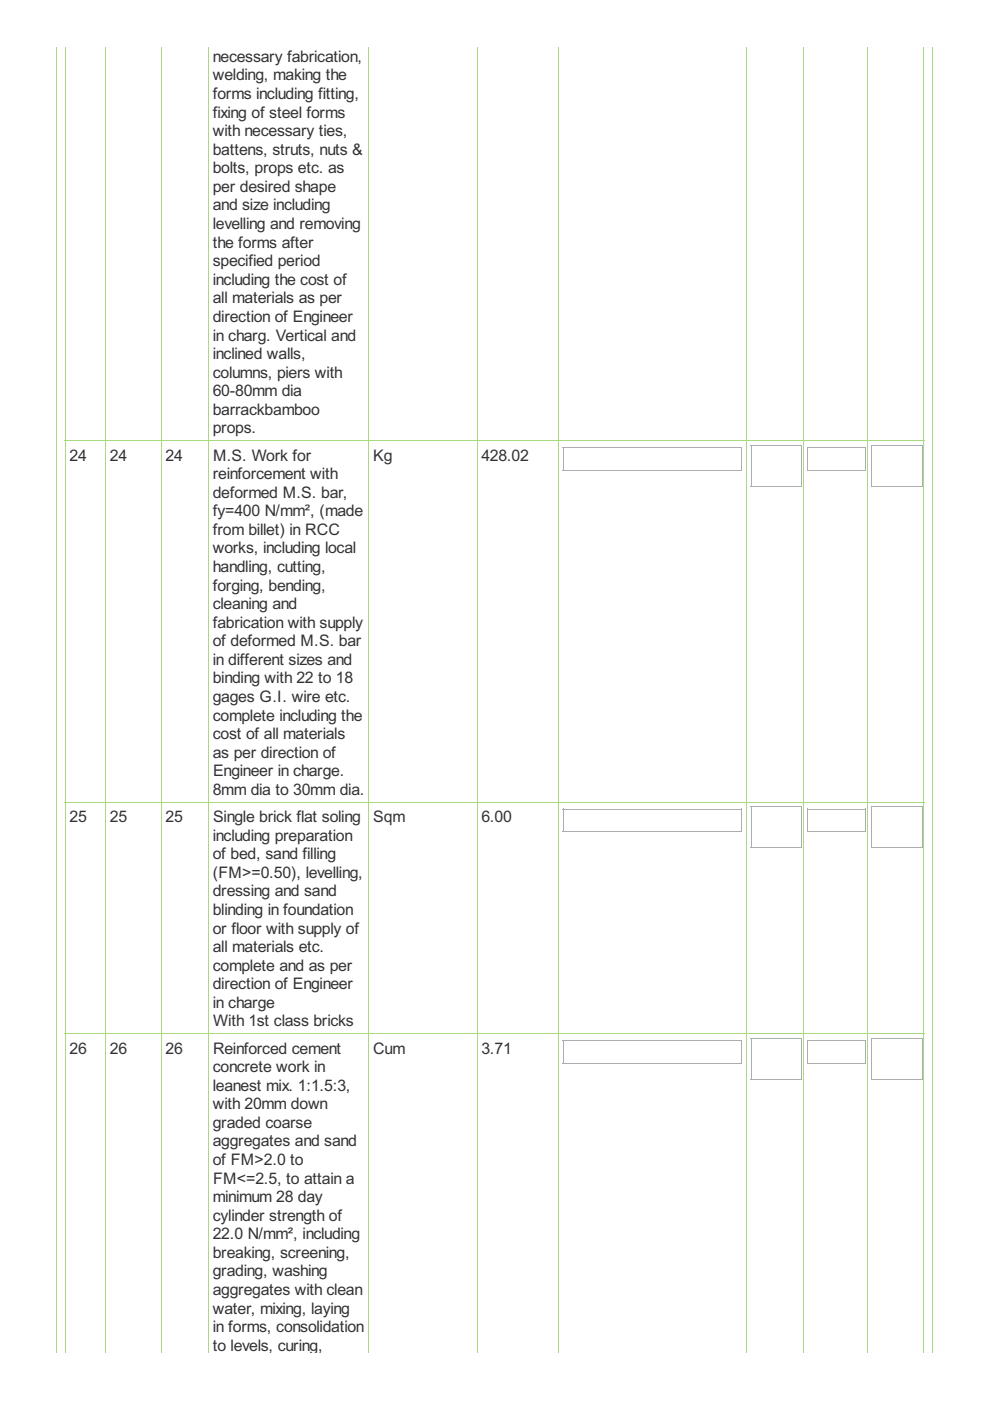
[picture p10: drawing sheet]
<svg xmlns="http://www.w3.org/2000/svg" width="210mm" height="297mm" viewBox="0 0 210 297" stroke-linecap="round" stroke-linejoin="round" font-family="sans-serif">
<defs><g id="words">
<g font-size="3.8" fill="#333">
<text x="45.1" y="13.1">necessary fabrication,</text>
<text x="45.1" y="17">welding, making the</text>
<text x="45.1" y="21">forms including fitting,</text>
<text x="45.1" y="24.9">fixing of steel forms</text>
<text x="45.1" y="28.9">with necessary ties,</text>
<text x="45.1" y="32.8">battens, struts, nuts &amp;</text>
<text x="45.1" y="36.7">bolts, props etc. as</text>
<text x="45.1" y="40.7">per desired shape</text>
<text x="45.1" y="44.6">and size including</text>
<text x="45.1" y="48.6">levelling and removing</text>
<text x="45.1" y="52.5">the forms after</text>
<text x="45.1" y="56.4">specified period</text>
<text x="45.1" y="60.4">including the cost of</text>
<text x="45.1" y="64.3">all materials as per</text>
<text x="45.1" y="68.3">direction of Engineer</text>
<text x="45.1" y="72.2">in charg. Vertical and</text>
<text x="45.1" y="76.1">inclined walls,</text>
<text x="45.1" y="80.1">columns, piers with</text>
<text x="45.1" y="84">60-80mm dia</text>
<text x="45.1" y="88">barrackbamboo</text>
<text x="45.1" y="91.9">props.</text>
<text x="14.8" y="97.6">24</text>
<text x="23.3" y="97.6">24</text>
<text x="35.1" y="97.6">24</text>
<text x="45.1" y="101.6">reinforcement with</text>
<text x="45.2" y="97.6">M.S. Work for</text>
<text x="79.1" y="97.6">Kg</text>
<text x="102.1" y="97.6">428.02</text>
<text x="45.1" y="105.5">deformed M.S. bar,</text>
<text x="45.1" y="109.5">fy=400 N/mm², (made</text>
<text x="45.1" y="113.4">from billet) in RCC</text>
<text x="45.1" y="117.3">works, including local</text>
<text x="45.1" y="121.3">handling, cutting,</text>
<text x="45.1" y="125.2">forging, bending,</text>
<text x="45.1" y="129.2">cleaning and</text>
<text x="45.1" y="133.1">fabrication with supply</text>
<text x="45.1" y="137">of deformed M.S. bar</text>
<text x="45.1" y="141">in different sizes and</text>
<text x="45.1" y="144.9">binding with 22 to 18</text>
<text x="45.1" y="148.8">gages G.I. wire etc.</text>
<text x="45.1" y="152.8">complete including the</text>
<text x="45.1" y="156.7">cost of all materials</text>
<text x="45.1" y="160.7">as per direction of</text>
<text x="45.2" y="164.6">Engineer in charge.</text>
<text x="45.1" y="168.5">8mm dia to 30mm dia.</text>
<text x="14.8" y="174.3">25</text>
<text x="23.3" y="174.3">25</text>
<text x="35.1" y="174.3">25</text>
<text x="45.1" y="178.2">including preparation</text>
<text x="45.2" y="174.3">Single brick flat soling</text>
<text x="79.1" y="174.3">Sqm</text>
<text x="102.1" y="174.3">6.00</text>
<text x="45.1" y="182.2">of bed, sand filling</text>
<text x="45.1" y="186.1">(FM&gt;=0.50), levelling,</text>
<text x="45.1" y="190">dressing and sand</text>
<text x="45.1" y="194">blinding in foundation</text>
<text x="45.1" y="197.9">or floor with supply of</text>
<text x="45.1" y="201.9">all materials etc.</text>
<text x="45.1" y="205.8">complete and as per</text>
<text x="45.1" y="209.7">direction of Engineer</text>
<text x="45.1" y="213.7">in charge</text>
<text x="45.2" y="217.6">With 1st class bricks</text>
<text x="14.8" y="223.4">26</text>
<text x="23.3" y="223.4">26</text>
<text x="35.1" y="223.4">26</text>
<text x="45.1" y="227.3">concrete work in</text>
<text x="45.2" y="223.4">Reinforced cement</text>
<text x="79.1" y="223.4">Cum</text>
<text x="102.1" y="223.4">3.71</text>
<text x="45.1" y="231.2">leanest mix. 1:1.5:3,</text>
<text x="45.1" y="235.2">with 20mm down</text>
<text x="45.1" y="239.1">graded coarse</text>
<text x="45.1" y="243.1">aggregates and sand</text>
<text x="45.1" y="247">of FM&gt;2.0 to</text>
<text x="45.2" y="250.9">FM&lt;=2.5, to attain a</text>
<text x="45.1" y="254.9">minimum 28 day</text>
<text x="45.1" y="258.8">cylinder strength of</text>
<text x="45.1" y="262.8">22.0 N/mm², including</text>
<text x="45.1" y="266.7">breaking, screening,</text>
<text x="45.1" y="270.6">grading, washing</text>
<text x="45.1" y="274.6">aggregates with clean</text>
<text x="45.1" y="278.5">water, mixing, laying</text>
<text x="45.1" y="282.5">in forms, consolidation</text>
<text x="45.1" y="286.4">to levels, curing,</text>
</g>
</g></defs>
<g fill="none" stroke="#a8da7f" stroke-width=".21">
<path d="M12 9.9v276.9M13.8 9.9v276.9M22.4 9.9v276.9M34.2 9.9v276.9M44.2 9.9v276.9M78.2 9.9v276.9M101.2 9.9v276.9M118.4 9.9v276.9M158.3 9.9v276.9M170.3 9.9v276.9M183.9 9.9v276.9M195.9 9.9v276.9"/>
<path d="M197.7 9.9v276.9M13.8 93.5h182.2M13.8 170.1h182.2M13.8 219.2h182.2"/>
</g>
<path d="M119.3 94.8h38.1v5h-38.1z" fill="#fff"/>
<path d="M119.3 94.9h38.1M119.3 99.7h38.1M119.4 94.8v5M157.3 94.8v5" fill="none" stroke="#abadb3" stroke-width=".21"/>
<path d="M159.2 94.4h10.8v8.8h-10.8z" fill="#fff"/>
<path d="M159.2 94.4h10.8M159.3 94.4v8.8M169.9 94.4v8.8M159.2 103.1h10.8" fill="none" stroke="#abadb3" stroke-width=".21"/>
<path d="M171.2 94.8h12.4v5h-12.4z" fill="#fff"/>
<path d="M171.2 94.9h12.4M171.2 99.7h12.4M171.3 94.8v5M183.6 94.8v5" fill="none" stroke="#abadb3" stroke-width=".21"/>
<path d="M184.8 94.4h10.8v8.8h-10.8z" fill="#fff"/>
<path d="M184.8 94.4h10.8M184.9 94.4v8.8M195.5 94.4v8.8M184.8 103.1h10.8" fill="none" stroke="#abadb3" stroke-width=".21"/>
<path d="M119.3 171.5h38.1v4.9h-38.1z" fill="#fff"/>
<path d="M119.3 171.6h38.1M119.3 176.3h38.1M119.4 171.5v4.9M157.3 171.5v4.9" fill="none" stroke="#abadb3" stroke-width=".21"/>
<path d="M159.2 171h10.8v8.9h-10.8z" fill="#fff"/>
<path d="M159.2 171.1h10.8M159.2 179.8h10.8M159.3 171v8.9M169.9 171v8.9" fill="none" stroke="#abadb3" stroke-width=".21"/>
<path d="M171.2 171.5h12.4v4.9h-12.4z" fill="#fff"/>
<path d="M171.2 171.6h12.4M171.2 176.3h12.4M171.3 171.5v4.9M183.6 171.5v4.9" fill="none" stroke="#abadb3" stroke-width=".21"/>
<path d="M184.8 171h10.8v8.9h-10.8z" fill="#fff"/>
<path d="M184.8 171.1h10.8M184.8 179.8h10.8M184.9 171v8.9M195.5 171v8.9" fill="none" stroke="#abadb3" stroke-width=".21"/>
<path d="M119.3 220.6h38.1v4.9h-38.1z" fill="#fff"/>
<path d="M119.3 220.7h38.1M119.3 225.4h38.1M119.4 220.6v4.9M157.3 220.6v4.9" fill="none" stroke="#abadb3" stroke-width=".21"/>
<path d="M159.2 220.1h10.8v8.8h-10.8z" fill="#fff"/>
<path d="M159.2 220.2h10.8M159.2 228.9h10.8M159.3 220.1v8.8M169.9 220.1v8.8" fill="none" stroke="#abadb3" stroke-width=".21"/>
<path d="M171.2 220.6h12.4v4.9h-12.4z" fill="#fff"/>
<path d="M171.2 220.7h12.4M171.2 225.4h12.4M171.3 220.6v4.9M183.6 220.6v4.9" fill="none" stroke="#abadb3" stroke-width=".21"/>
<path d="M184.8 220.1h10.8v8.8h-10.8z" fill="#fff"/>
<path d="M184.8 220.2h10.8M184.8 228.9h10.8M184.9 220.1v8.8M195.5 220.1v8.8" fill="none" stroke="#abadb3" stroke-width=".21"/>
<use href="#words"/>
</svg>
